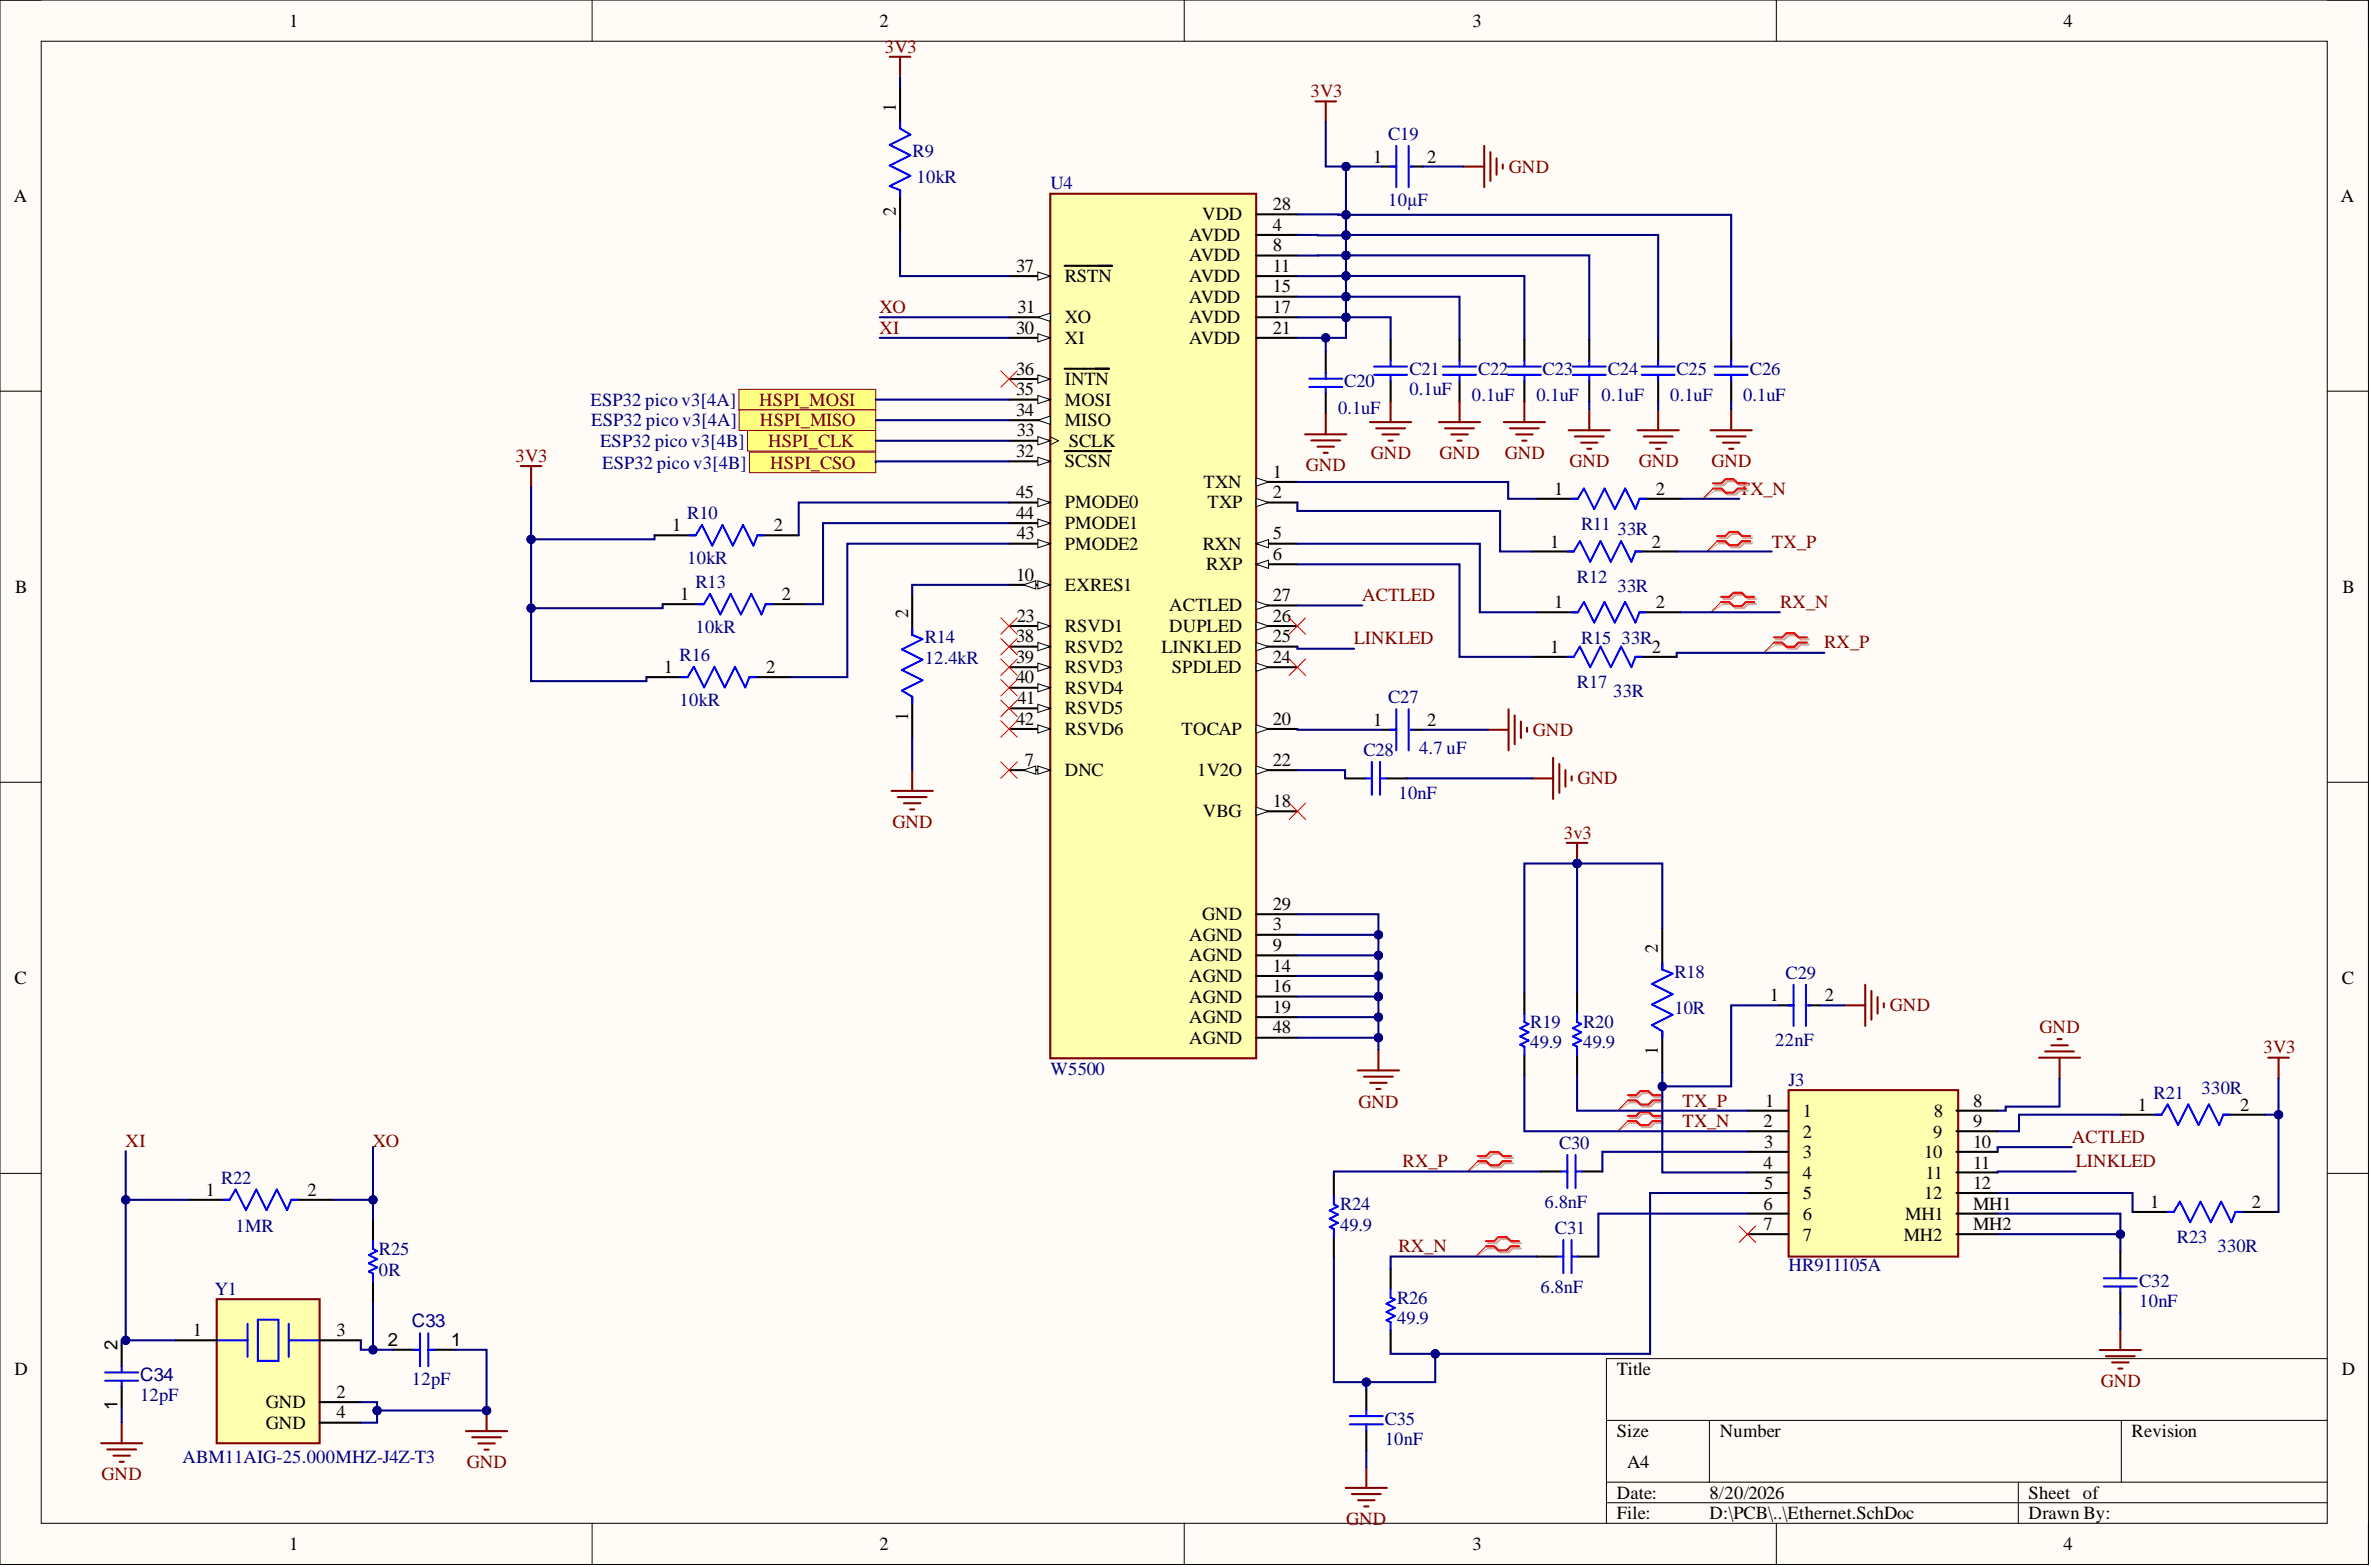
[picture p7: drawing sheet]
<svg xmlns="http://www.w3.org/2000/svg" width="292mm" height="193mm" viewBox="0 0 292 193" stroke-linecap="round" stroke-linejoin="round" font-family="sans-serif">
<defs><g id="words">
<g font-size="2.3">
<text x="35.6" y="3.3">1</text>
<text x="108.3" y="3.3">2</text>
<text x="181.4" y="3.3">3</text>
<text x="254.2" y="3.3">4</text>
<text x="110.4" y="13.8" transform="rotate(-90 110.4 13.8)">1</text>
<text x="169.2" y="20">1</text>
<text x="175.8" y="20">2</text>
<text x="1.7" y="24.8">A</text>
<text x="110.4" y="26.5" transform="rotate(-90 110.4 26.5)">2</text>
<text x="146.5" y="29.7">AVDD</text>
<text x="148.1" y="27.1">VDD</text>
<text x="156.8" y="25.9">28</text>
<text x="156.8" y="28.4">4</text>
<text x="288.4" y="24.8">A</text>
<text x="125.2" y="33.5">37</text>
<text x="131.2" y="34.7">RSTN</text>
<text x="146.5" y="32.2">AVDD</text>
<text x="146.5" y="34.7">AVDD</text>
<text x="156.8" y="30.9">8</text>
<text x="156.8" y="33.5">11</text>
<text x="125.2" y="41.1">30</text>
<text x="125.3" y="38.5">31</text>
<text x="131.2" y="39.8">XO</text>
<text x="146.5" y="37.3">AVDD</text>
<text x="146.5" y="39.8">AVDD</text>
<text x="156.8" y="36">15</text>
<text x="156.8" y="38.5">17</text>
<text x="156.8" y="41.1">21</text>
<text x="125.2" y="46.1">36</text>
<text x="131.2" y="42.3">XI</text>
<text x="131.2" y="47.4">INTN</text>
<text x="146.5" y="42.3">AVDD</text>
<text x="125.2" y="48.7">35</text>
<text x="125.2" y="51.2">34</text>
<text x="125.3" y="53.7">33</text>
<text x="131.2" y="49.9">MOSI</text>
<text x="131.2" y="52.5">MISO</text>
<text x="125.2" y="56.3">32</text>
<text x="131.2" y="57.5">SCSN</text>
<text x="131.7" y="55">SCLK</text>
<text x="156.8" y="58.8">1</text>
<text x="82.8" y="65.4">1</text>
<text x="95.3" y="65.4">2</text>
<text x="125.2" y="61.4">45</text>
<text x="125.2" y="63.9">44</text>
<text x="131.2" y="62.6">PMODE0</text>
<text x="131.2" y="65.2">PMODE1</text>
<text x="148.3" y="60.1">TXN</text>
<text x="148.8" y="62.6">TXP</text>
<text x="156.8" y="61.4">2</text>
<text x="191.5" y="60.9">1</text>
<text x="204" y="60.9">2</text>
<text x="125.2" y="71.5">10</text>
<text x="125.3" y="66.4">43</text>
<text x="131.2" y="67.7">PMODE2</text>
<text x="148.2" y="67.7">RXN</text>
<text x="148.6" y="70.2">RXP</text>
<text x="156.8" y="66.4">5</text>
<text x="156.8" y="69">6</text>
<text x="191" y="67.4">1</text>
<text x="203.5" y="67.4">2</text>
<text x="1.9" y="73">B</text>
<text x="83.8" y="73.9">1</text>
<text x="96.3" y="73.9">2</text>
<text x="111.9" y="76.1" transform="rotate(-90 111.9 76.1)">2</text>
<text x="125.3" y="76.6">23</text>
<text x="131.2" y="72.8">EXRES1</text>
<text x="131.2" y="77.8">RSVD1</text>
<text x="144" y="75.3">ACTLED</text>
<text x="144" y="77.8">DUPLED</text>
<text x="156.8" y="74">27</text>
<text x="156.8" y="76.6">26</text>
<text x="191.5" y="74.9">1</text>
<text x="204" y="74.9">2</text>
<text x="288.6" y="73">B</text>
<text x="81.8" y="82.9">1</text>
<text x="94.4" y="82.9">2</text>
<text x="125.2" y="79.1">38</text>
<text x="125.2" y="81.6">39</text>
<text x="131.2" y="80.4">RSVD2</text>
<text x="131.2" y="82.9">RSVD3</text>
<text x="143.1" y="80.4">LINKLED</text>
<text x="144.4" y="82.9">SPDLED</text>
<text x="156.8" y="79.1">25</text>
<text x="156.8" y="81.6">24</text>
<text x="191" y="80.4">1</text>
<text x="203.5" y="80.4">2</text>
<text x="111.9" y="88.7" transform="rotate(-90 111.9 88.7)">1</text>
<text x="125.2" y="84.2">40</text>
<text x="125.2" y="89.2">42</text>
<text x="125.3" y="86.7">41</text>
<text x="131.2" y="85.4">RSVD4</text>
<text x="131.2" y="88">RSVD5</text>
<text x="156.8" y="89.2">20</text>
<text x="169.2" y="89.4">1</text>
<text x="175.8" y="89.4">2</text>
<text x="126.3" y="94.3">7</text>
<text x="131.2" y="90.5">RSVD6</text>
<text x="131.2" y="95.6">DNC</text>
<text x="145.6" y="90.5">TOCAP</text>
<text x="147.5" y="95.6">1V2O</text>
<text x="156.8" y="94.3">22</text>
<text x="148.2" y="100.6">VBG</text>
<text x="156.8" y="99.4">18</text>
<text x="148.1" y="113.3">GND</text>
<text x="156.8" y="112">29</text>
<text x="146.5" y="115.9">AGND</text>
<text x="146.5" y="118.4">AGND</text>
<text x="156.8" y="114.6">3</text>
<text x="156.8" y="117.1">9</text>
<text x="156.8" y="119.7">14</text>
<text x="204.2" y="117.4" transform="rotate(-90 204.2 117.4)">2</text>
<text x="1.8" y="121.2">C</text>
<text x="146.5" y="120.9">AGND</text>
<text x="146.5" y="123.5">AGND</text>
<text x="146.5" y="126">AGND</text>
<text x="156.8" y="122.2">16</text>
<text x="156.8" y="124.7">19</text>
<text x="218" y="123.3">1</text>
<text x="224.8" y="123.3">2</text>
<text x="288.5" y="121.2">C</text>
<text x="146.5" y="128.5">AGND</text>
<text x="156.8" y="127.3">48</text>
<text x="204.2" y="129.9" transform="rotate(-90 204.2 129.9)">1</text>
<text x="217.4" y="136.3">1</text>
<text x="222.1" y="137.6">1</text>
<text x="238.2" y="137.6">8</text>
<text x="243.1" y="136.3">8</text>
<text x="263.4" y="136.8">1</text>
<text x="276" y="136.8">2</text>
<text x="217.3" y="138.8">2</text>
<text x="217.3" y="143.9">4</text>
<text x="217.4" y="141.4">3</text>
<text x="222.1" y="140.1">2</text>
<text x="222.1" y="142.6">3</text>
<text x="237.1" y="142.6">10</text>
<text x="238.2" y="140.1">9</text>
<text x="243.1" y="138.8">9</text>
<text x="243.1" y="141.4">10</text>
<text x="243.1" y="143.9">11</text>
<text x="25.4" y="147.3">1</text>
<text x="37.9" y="147.3">2</text>
<text x="217.3" y="149">6</text>
<text x="217.4" y="146.4">5</text>
<text x="222.1" y="145.2">4</text>
<text x="222.1" y="147.7">5</text>
<text x="237.1" y="147.7">12</text>
<text x="237.2" y="145.2">11</text>
<text x="243.1" y="146.4">12</text>
<text x="243.1" y="149">MH1</text>
<text x="264.9" y="148.7">1</text>
<text x="277.4" y="148.7">2</text>
<text x="217.3" y="151.5">7</text>
<text x="222.1" y="150.2">6</text>
<text x="222.1" y="152.8">7</text>
<text x="234.5" y="152.8">MH2</text>
<text x="234.7" y="150.2">MH1</text>
<text x="243.1" y="151.5">MH2</text>
<text x="14.5" y="166.2" transform="rotate(-90 14.5 166.2)">2</text>
<text x="23.8" y="164.5">1</text>
<text x="41.4" y="164.5">3</text>
<text x="47.8" y="165.7">2</text>
<text x="55.6" y="165.7">1</text>
<text x="1.8" y="169.3">D</text>
<text x="14.5" y="173.6" transform="rotate(-90 14.5 173.6)">1</text>
<text x="32.7" y="173.4">GND</text>
<text x="41.4" y="172.1">2</text>
<text x="199.2" y="169.3">Title</text>
<text x="288.5" y="169.3">D</text>
<text x="32.7" y="175.9">GND</text>
<text x="41.4" y="174.7">4</text>
<text x="199.2" y="176.9">Size</text>
<text x="211.9" y="176.9">Number</text>
<text x="262.6" y="176.9">Revision</text>
<text x="199.2" y="184.5">Date:</text>
<text x="200.4" y="180.7">A4</text>
<text x="210.6" y="184.5">8/20/2026</text>
<text x="249.9" y="184.5">Sheet of</text>
<text x="35.6" y="190.9">1</text>
<text x="108.3" y="190.9">2</text>
<text x="181.4" y="190.9">3</text>
<text x="199.2" y="187.1">File:</text>
<text x="210.6" y="187.1">D:\PCB\..\Ethernet.SchDoc</text>
<text x="249.9" y="187.1">Drawn By:</text>
<text x="254.2" y="190.9">4</text>
</g>
<g font-size="2.3" fill="#800000">
<text x="109" y="6.5">3V3</text>
<text x="161.5" y="12">3V3</text>
<text x="185.9" y="21.3">GND</text>
<text x="108.3" y="41.1">XI</text>
<text x="108.3" y="38.5">XO</text>
<text x="93.5" y="49.9">HSPI_MOSI</text>
<text x="93.6" y="52.5">HSPI_MISO</text>
<text x="63.5" y="56.9">3V3</text>
<text x="94.6" y="55">HSPI_CLK</text>
<text x="94.9" y="57.7">HSPI_CSO</text>
<text x="160.9" y="58.1">GND</text>
<text x="168.9" y="56.5">GND</text>
<text x="177.4" y="56.5">GND</text>
<text x="185.4" y="56.5">GND</text>
<text x="193.3" y="57.5">GND</text>
<text x="201.9" y="57.5">GND</text>
<text x="210.8" y="57.5">GND</text>
<text x="214.2" y="60.9">TX_N</text>
<text x="218.3" y="67.4">TX_P</text>
<text x="167.8" y="74">ACTLED</text>
<text x="219.3" y="74.9">RX_N</text>
<text x="166.8" y="79.3">LINKLED</text>
<text x="224.7" y="79.9">RX_P</text>
<text x="188.9" y="90.7">GND</text>
<text x="109.9" y="102">GND</text>
<text x="194.4" y="96.6">GND</text>
<text x="192.7" y="103.3">3v3</text>
<text x="232.8" y="124.6">GND</text>
<text x="251.3" y="127.2">GND</text>
<text x="278.8" y="129.7">3V3</text>
<text x="167.4" y="136.4">GND</text>
<text x="207.3" y="136.3">TX_P</text>
<text x="15.5" y="141.3">XI</text>
<text x="45.9" y="141.3">XO</text>
<text x="172.8" y="143.7">RX_P</text>
<text x="207.3" y="138.8">TX_N</text>
<text x="255.2" y="140.8">ACTLED</text>
<text x="255.8" y="143.7">LINKLED</text>
<text x="172.3" y="154.2">RX_N</text>
<text x="258.8" y="170.9">GND</text>
<text x="12.5" y="182.3">GND</text>
<text x="57.5" y="180.8">GND</text>
<text x="165.9" y="187.8">GND</text>
</g>
<g font-size="2.3" fill="#000080">
<text x="171" y="17.2">C19</text>
<text x="112.4" y="19.4">R9</text>
<text x="112.9" y="22.5">10kR</text>
<text x="129.4" y="23.3">U4</text>
<text x="171" y="25.4">10µF</text>
<text x="165.6" y="47.7">C20</text>
<text x="173.6" y="46.1">C21</text>
<text x="182.1" y="46.1">C22</text>
<text x="190" y="46.1">C23</text>
<text x="198.1" y="46.1">C24</text>
<text x="206.5" y="46.1">C25</text>
<text x="215.6" y="46.1">C26</text>
<text x="72.7" y="49.9">ESP32 pico v3[4A]</text>
<text x="72.8" y="52.5">ESP32 pico v3[4A]</text>
<text x="164.8" y="51">0.1uF</text>
<text x="173.6" y="48.7">0.1uF</text>
<text x="181.3" y="49.4">0.1uF</text>
<text x="189.3" y="49.4">0.1uF</text>
<text x="197.3" y="49.4">0.1uF</text>
<text x="205.8" y="49.4">0.1uF</text>
<text x="214.7" y="49.4">0.1uF</text>
<text x="73.9" y="55">ESP32 pico v3[4B]</text>
<text x="74.2" y="57.7">ESP32 pico v3[4B]</text>
<text x="84.7" y="63.9">R10</text>
<text x="194.8" y="65.2">R11</text>
<text x="199.3" y="65.9">33R</text>
<text x="84.7" y="69.5">10kR</text>
<text x="194.3" y="71.7">R12</text>
<text x="85.7" y="78">10kR</text>
<text x="85.7" y="72.4">R13</text>
<text x="199.3" y="72.9">33R</text>
<text x="83.7" y="81.4">R16</text>
<text x="113.9" y="81.7">12.4kR</text>
<text x="113.9" y="79.2">R14</text>
<text x="194.8" y="79.3">R15</text>
<text x="199.8" y="79.3">33R</text>
<text x="83.7" y="87">10kR</text>
<text x="171" y="86.6">C27</text>
<text x="194.3" y="84.8">R17</text>
<text x="198.8" y="85.9">33R</text>
<text x="168" y="93">C28</text>
<text x="174.8" y="92.9">4.7 uF</text>
<text x="172.3" y="98.4">10nF</text>
<text x="206.3" y="124.8">10R</text>
<text x="206.3" y="120.4">R18</text>
<text x="220" y="120.5">C29</text>
<text x="188.5" y="129.1">49.9</text>
<text x="188.5" y="126.6">R19</text>
<text x="195" y="129.1">49.9</text>
<text x="195" y="126.6">R20</text>
<text x="218.7" y="128.8">22nF</text>
<text x="129.4" y="132.3">W5500</text>
<text x="220.3" y="133.8">J3</text>
<text x="265.3" y="135.3">R21</text>
<text x="271.2" y="134.8">330R</text>
<text x="192.1" y="141.5">C30</text>
<text x="27.2" y="145.8">R22</text>
<text x="165.1" y="149.1">R24</text>
<text x="190.3" y="148.7">6.8nF</text>
<text x="29" y="151.8">1MR</text>
<text x="46.7" y="154.6">R25</text>
<text x="165.1" y="151.6">49.9</text>
<text x="191.6" y="151.9">C31</text>
<text x="268.2" y="153.1">R23</text>
<text x="273.2" y="154.2">330R</text>
<text x="26.5" y="159.5">Y1</text>
<text x="46.7" y="157.1">0R</text>
<text x="172.1" y="160.6">R26</text>
<text x="189.8" y="159.2">6.8nF</text>
<text x="220.3" y="156.6">HR911105A</text>
<text x="263.5" y="161">10nF</text>
<text x="263.5" y="158.4">C32</text>
<text x="50.7" y="163.4">C33</text>
<text x="172.1" y="163.1">49.9</text>
<text x="17.3" y="172.5">12pF</text>
<text x="17.3" y="170">C34</text>
<text x="50.7" y="170.5">12pF</text>
<text x="170.6" y="178">10nF</text>
<text x="170.6" y="175.4">C35</text>
<text x="22.5" y="180.2">ABM11AIG-25.000MHZ-J4Z-T3</text>
</g>
</g></defs>
<path d="M0 0h291.8v192.7h-291.8z" fill-rule="evenodd" fill="#fffcf8"/>
<path d="M0 0h291.8v192.7h-291.8z" fill="none" stroke="#000" stroke-width=".12"/>
<path d="M5.1 5.1h281.6v182.5h-281.6z" fill-rule="evenodd" fill="#fffcf8"/>
<g fill="none" stroke="#000" stroke-width=".12">
<path d="M0 0h5.1M5.1 5.1h281.6v182.5h-281.6zM72.9 0v5.1M145.9 0v5.1M218.8 0v5.1M286.7 0h5.1v5.1M0 48.2h5.1M286.7 48.2h5.1M0 96.3h5.1M286.7 96.3h5.1M0 144.5h5.1M286.7 144.5h5.1"/>
<path d="M197.9 174.9h88.8M210.6 174.9v7.6M261.3 174.9v7.6M286.7 167.3h-88.8v20.3M72.9 187.6v5.1M145.9 187.6v5.1M197.9 182.5h88.8M197.9 185.1h88.8M218.8 187.6v5.1M248.7 182.5v5.1M291.8 187.6v5.1"/>
</g>
<path d="M129.4 23.9h25.4v106.4h-25.4z" fill-rule="evenodd" fill="#ffffb0"/>
<path d="M129.4 23.9h25.4v106.4h-25.4z" fill="none" stroke="#800000" stroke-width=".25"/>
<path d="M124.3 34h5.1" fill="none" stroke="#000" stroke-width=".25"/>
<path d="M127.9 33.5l1.5 .5-1.5 .5z" fill="#f8fcff"/>
<path d="M127.9 33.5l1.5 .5-1.5 .5z" fill="none" stroke="#000" stroke-width=".12"/>
<path d="M124.3 39.1h5.1M131.2 32.7h5.8" fill="none" stroke="#000" stroke-width=".25"/>
<path d="M127.9 39.1l1.5-.5v1z" fill="#f8fcff"/>
<path d="M127.9 39.1l1.5-.5v1z" fill="none" stroke="#000" stroke-width=".12"/>
<path d="M124.3 41.6h5.1" fill="none" stroke="#000" stroke-width=".25"/>
<path d="M127.9 41.1l1.5 .5-1.5 .5z" fill="#f8fcff"/>
<path d="M127.9 41.1l1.5 .5-1.5 .5z" fill="none" stroke="#000" stroke-width=".12"/>
<path d="M124.3 46.7h5.1" fill="none" stroke="#000" stroke-width=".25"/>
<path d="M127.9 46.2l1.5 .5-1.5 .5z" fill="#f8fcff"/>
<path d="M127.9 46.2l1.5 .5-1.5 .5z" fill="none" stroke="#000" stroke-width=".12"/>
<path d="M124.3 49.2h5.1M131.2 45.4h5.4" fill="none" stroke="#000" stroke-width=".25"/>
<path d="M127.9 48.7l1.5 .5-1.5 .5z" fill="#f8fcff"/>
<path d="M127.9 48.7l1.5 .5-1.5 .5z" fill="none" stroke="#000" stroke-width=".12"/>
<path d="M124.3 51.7h5.1" fill="none" stroke="#000" stroke-width=".25"/>
<path d="M127.9 51.7l1.5-.5v1.1z" fill="#f8fcff"/>
<path d="M127.9 51.7l1.5-.5v1.1z" fill="none" stroke="#000" stroke-width=".12"/>
<path d="M124.3 54.3h5.1" fill="none" stroke="#000" stroke-width=".25"/>
<path d="M127.9 53.8l1.5 .5-1.5 .5z" fill="#f8fcff"/>
<path d="M127.9 53.8l1.5 .5-1.5 .5zM129.4 53.8l1 .5-1 .5" fill="none" stroke="#000" stroke-width=".12"/>
<path d="M124.3 56.8h5.1" fill="none" stroke="#000" stroke-width=".25"/>
<path d="M127.9 56.3l1.5 .5-1.5 .5z" fill="#f8fcff"/>
<path d="M127.9 56.3l1.5 .5-1.5 .5z" fill="none" stroke="#000" stroke-width=".12"/>
<path d="M131.2 55.5h5.7M124.3 61.9h5.1" fill="none" stroke="#000" stroke-width=".25"/>
<path d="M127.9 61.4l1.5 .5-1.5 .5z" fill="#f8fcff"/>
<path d="M127.9 61.4l1.5 .5-1.5 .5z" fill="none" stroke="#000" stroke-width=".12"/>
<path d="M124.3 64.4h5.1" fill="none" stroke="#000" stroke-width=".25"/>
<path d="M127.9 63.9l1.5 .5-1.5 .5z" fill="#f8fcff"/>
<path d="M127.9 63.9l1.5 .5-1.5 .5z" fill="none" stroke="#000" stroke-width=".12"/>
<path d="M124.3 67h5.1" fill="none" stroke="#000" stroke-width=".25"/>
<path d="M127.9 66.4l1.5 .6-1.5 .5z" fill="#f8fcff"/>
<path d="M127.9 66.4l1.5 .6-1.5 .5z" fill="none" stroke="#000" stroke-width=".12"/>
<path d="M124.3 72h5.1" fill="none" stroke="#000" stroke-width=".25"/>
<path d="M127.9 71.5l1.5 .5-1.5 .5z" fill="#f8fcff"/>
<path d="M127.9 71.5l1.5 .5-1.5 .5z" fill="none" stroke="#000" stroke-width=".12"/>
<path d="M126.1 72l1.5-.5v1z" fill="#f8fcff"/>
<path d="M126.1 72l1.5-.5v1z" fill="none" stroke="#000" stroke-width=".12"/>
<path d="M124.3 77.1h5.1" fill="none" stroke="#000" stroke-width=".25"/>
<path d="M127.9 76.6l1.5 .5-1.5 .5z" fill="#f8fcff"/>
<path d="M127.9 76.6l1.5 .5-1.5 .5z" fill="none" stroke="#000" stroke-width=".12"/>
<path d="M124.3 79.6h5.1" fill="none" stroke="#000" stroke-width=".25"/>
<path d="M127.9 79.1l1.5 .5-1.5 .5z" fill="#f8fcff"/>
<path d="M127.9 79.1l1.5 .5-1.5 .5z" fill="none" stroke="#000" stroke-width=".12"/>
<path d="M124.3 82.2h5.1" fill="none" stroke="#000" stroke-width=".25"/>
<path d="M127.9 81.7l1.5 .5-1.5 .5z" fill="#f8fcff"/>
<path d="M127.9 81.7l1.5 .5-1.5 .5z" fill="none" stroke="#000" stroke-width=".12"/>
<path d="M124.3 84.7h5.1" fill="none" stroke="#000" stroke-width=".25"/>
<path d="M127.9 84.2l1.5 .5-1.5 .5z" fill="#f8fcff"/>
<path d="M127.9 84.2l1.5 .5-1.5 .5z" fill="none" stroke="#000" stroke-width=".12"/>
<path d="M124.3 87.2h5.1" fill="none" stroke="#000" stroke-width=".25"/>
<path d="M127.9 86.7l1.5 .5-1.5 .5z" fill="#f8fcff"/>
<path d="M127.9 86.7l1.5 .5-1.5 .5z" fill="none" stroke="#000" stroke-width=".12"/>
<path d="M124.3 89.8h5.1" fill="none" stroke="#000" stroke-width=".25"/>
<path d="M127.9 89.3l1.5 .5-1.5 .5z" fill="#f8fcff"/>
<path d="M127.9 89.3l1.5 .5-1.5 .5z" fill="none" stroke="#000" stroke-width=".12"/>
<path d="M124.3 94.8h5.1" fill="none" stroke="#000" stroke-width=".25"/>
<path d="M127.9 94.3l1.5 .5-1.5 .5z" fill="#f8fcff"/>
<path d="M127.9 94.3l1.5 .5-1.5 .5z" fill="none" stroke="#000" stroke-width=".12"/>
<path d="M126.1 94.8l1.5-.5v1z" fill="#f8fcff"/>
<path d="M126.1 94.8l1.5-.5v1z" fill="none" stroke="#000" stroke-width=".12"/>
<path d="M154.8 26.4h5M154.8 28.9h5M154.8 31.5h5M154.8 34h5M154.8 36.5h5M154.8 39.1h5M154.8 41.6h5M154.8 59.4h5" fill="none" stroke="#000" stroke-width=".25"/>
<path d="M154.8 58.8l1.5 .6-1.5 .5z" fill="#f8fcff"/>
<path d="M154.8 58.8l1.5 .6-1.5 .5z" fill="none" stroke="#000" stroke-width=".12"/>
<path d="M154.8 61.9h5" fill="none" stroke="#000" stroke-width=".25"/>
<path d="M154.8 61.4l1.5 .5-1.5 .5z" fill="#f8fcff"/>
<path d="M154.8 61.4l1.5 .5-1.5 .5z" fill="none" stroke="#000" stroke-width=".12"/>
<path d="M154.8 67h5" fill="none" stroke="#000" stroke-width=".25"/>
<path d="M154.8 67l1.5-.6v1.1z" fill="#f8fcff"/>
<path d="M154.8 67l1.5-.6v1.1z" fill="none" stroke="#000" stroke-width=".12"/>
<path d="M154.8 69.5h5" fill="none" stroke="#000" stroke-width=".25"/>
<path d="M154.8 69.5l1.5-.5v1z" fill="#f8fcff"/>
<path d="M154.8 69.5l1.5-.5v1z" fill="none" stroke="#000" stroke-width=".12"/>
<path d="M154.8 74.6h5" fill="none" stroke="#000" stroke-width=".25"/>
<path d="M154.8 74.1l1.5 .5-1.5 .5z" fill="#f8fcff"/>
<path d="M154.8 74.1l1.5 .5-1.5 .5z" fill="none" stroke="#000" stroke-width=".12"/>
<path d="M154.8 77.1h5" fill="none" stroke="#000" stroke-width=".25"/>
<path d="M154.8 76.6l1.5 .5-1.5 .5z" fill="#f8fcff"/>
<path d="M154.8 76.6l1.5 .5-1.5 .5z" fill="none" stroke="#000" stroke-width=".12"/>
<path d="M154.8 79.6h5" fill="none" stroke="#000" stroke-width=".25"/>
<path d="M154.8 79.1l1.5 .5-1.5 .5z" fill="#f8fcff"/>
<path d="M154.8 79.1l1.5 .5-1.5 .5z" fill="none" stroke="#000" stroke-width=".12"/>
<path d="M154.8 82.2h5" fill="none" stroke="#000" stroke-width=".25"/>
<path d="M154.8 81.7l1.5 .5-1.5 .5z" fill="#f8fcff"/>
<path d="M154.8 81.7l1.5 .5-1.5 .5z" fill="none" stroke="#000" stroke-width=".12"/>
<path d="M154.8 89.8h5" fill="none" stroke="#000" stroke-width=".25"/>
<path d="M154.8 89.3l1.5 .5-1.5 .5z" fill="#f8fcff"/>
<path d="M154.8 89.3l1.5 .5-1.5 .5z" fill="none" stroke="#000" stroke-width=".12"/>
<path d="M154.8 94.8h5" fill="none" stroke="#000" stroke-width=".25"/>
<path d="M154.8 94.3l1.5 .5-1.5 .5z" fill="#f8fcff"/>
<path d="M154.8 94.3l1.5 .5-1.5 .5z" fill="none" stroke="#000" stroke-width=".12"/>
<path d="M154.8 99.9h5" fill="none" stroke="#000" stroke-width=".25"/>
<path d="M154.8 99.4l1.5 .5-1.5 .5z" fill="#f8fcff"/>
<path d="M154.8 99.4l1.5 .5-1.5 .5z" fill="none" stroke="#000" stroke-width=".12"/>
<g fill="none" stroke="#000" stroke-width=".25">
<path d="M163.3 43.3v2.6M163.3 48.4v2.5M171.3 41.8v2.6M171.3 46.9v2.5M179.8 41.8v2.6M179.8 46.9v2.5M187.8 41.8v2.6M187.8 46.9v2.5M195.8 41.8v2.6M195.8 46.9v2.5M204.3 41.8v2.6M204.3 46.9v2.5"/>
<path d="M213.3 41.8v2.6M213.3 46.9v2.5M154.8 112.6h5M154.8 115.1h5M154.8 117.7h5M154.8 120.2h5M154.8 122.7h5M154.8 125.3h5M154.8 127.8h5"/>
</g>
<g fill="none" stroke="#800000" stroke-width=".25">
<path d="M162.1 12.5h2.5M163.3 12.5v2.5M160.8 53.5h5.1M161.5 54.2h3.6M162.3 55h2M163.1 55.8h.5M163.3 50.9v2.6M168.8 52h5.1M169.5 52.7h3.6M170.3 53.5h2M171.1 54.3h.5M171.3 49.4v2.6"/>
<path d="M177.3 52h5M178 52.7h3.6M178.8 53.5h2M179.6 54.3h.5M179.8 49.4v2.6M185.3 52h5M186 52.7h3.6M186.8 53.5h2M187.5 54.3h.6M187.8 49.4v2.6M193.3 53h5M194 53.7h3.6"/>
<path d="M194.8 54.5h2M195.5 55.3h.5M195.8 50.5v2.5M201.7 53h5.1M202.5 53.7h3.6M203.3 54.5h2M204 55.3h.5M204.3 50.5v2.5M210.7 53h5.1M211.5 53.7h3.6M212.3 54.5h2M213 55.3h.5"/>
<path d="M213.3 50.5v2.5M167.3 131.8h5.1M168 132.6h3.6M168.8 133.3h2M169.6 134.1h.5M169.8 129.3v2.5"/>
</g>
<g fill="none" stroke="#00f" stroke-width=".25">
<path d="M161.3 46.6h4.1M161.3 47.7h4.1M163.3 45.9v.7M163.3 47.7v.7M169.3 45.1h4M169.3 46.2h4M171.3 44.4v.7M171.3 46.2v.7M177.8 45.1h4M177.8 46.2h4M179.8 44.4v.7M179.8 46.2v.7"/>
<path d="M185.8 45.1h4M185.8 46.2h4M187.8 44.4v.7M187.8 46.2v.7M193.8 45.1h4M193.8 46.2h4M195.8 44.4v.7M195.8 46.2v.7M202.3 45.1h4M202.3 46.2h4M204.3 44.4v.7M204.3 46.2v.7"/>
<path d="M211.2 45.1h4.1M211.2 46.2h4.1M213.3 44.4v.7M213.3 46.2v.7"/>
</g>
<path d="M220.4 134.2h20.8v20.5h-20.8z" fill-rule="evenodd" fill="#ffffb0"/>
<path d="M220.4 134.2h20.8v20.5h-20.8zM251.2 130.2h5.1M252 129.5h3.5M252.7 128.7h2M253.5 128h.5M253.7 130.2v2.6M258.7 166.3h5.1M259.4 167h3.6M260.2 167.8h2M261 168.5h.5M261.2 163.7v2.6" fill="none" stroke="#800000" stroke-width=".25"/>
<g fill="none" stroke="#000" stroke-width=".25">
<path d="M215.3 136.8h5.1M215.3 139.3h5.1M241 136.8h5.1M241 139.3h5.1M261.2 137.3h5.1M273.9 137.3h5.1M215.3 141.8h5.1M215.3 144.4h5.1M215.3 146.9h5.1M215.3 149.4h5.1M215.3 152h5.1M241 141.8h5.1"/>
<path d="M241 144.4h5.1M241 146.9h5.1M241 149.4h5.1M241 152h5.1M262.7 149.2h5.1M275.4 149.2h5.1"/>
</g>
<path d="M265.5 137.3h.8l.8-1.3 1.2 2.5 1.3-2.5 1.3 2.5 1.2-2.5 1.3 2.5 .5-1.2h.8M267 149.2h.8l.8-1.2 1.2 2.5 1.3-2.5 1.3 2.5 1.2-2.5 1.3 2.5 .5-1.3h.8" fill="none" stroke="#00f" stroke-width=".25"/>
<path d="M214.3 151l2 2M216.3 151l-2 2" fill="none" stroke="#f00" stroke-width=".12"/>
<path d="M26.7 160h12.7v17.7h-12.7z" fill-rule="evenodd" fill="#ffffb0"/>
<path d="M26.7 160h12.7v17.7h-12.7zM12.5 177.7h5M13.2 178.5h3.6M14 179.3h2M15 175.2v2.5M57.4 176.2h5.1M58.2 177h3.5M58.9 177.8h2.1M59.7 178.5h.5M59.9 173.7v2.5M14.7 180h.5" fill="none" stroke="#800000" stroke-width=".25"/>
<g fill="none" stroke="#00f" stroke-width=".25">
<path d="M13 169h4M13 170h4M15 168.3v.7M15 170v.8M26.7 165.1h3.8M30.5 163v4.1M31.8 162.5h2.5v5.1h-2.5zM35.6 163v4.1M35.6 165.1h3.8M51 166.2h.7M51.7 164.2v4M52.8 164.2v4"/>
<path d="M52.8 166.2h.7"/>
</g>
<path d="M15 165.7v2.6M15 170.8v2.5M21.6 165.1h5.1M39.4 165.1h5.1M39.4 172.7h5.1M39.4 175.2h5.1M48.5 166.2h2.5M53.5 166.2h2.6" fill="none" stroke="#000" stroke-width=".25"/>
<circle cx="59.9" cy="173.7" r=".51" fill="#000080"/>
<circle cx="59.9" cy="173.7" r=".51" fill="none" stroke="#000080" stroke-width=".12"/>
<path d="M23.2 147.8h5.1M35.9 147.8h5.1M46 150.2v2.6M46 157.9v2.5" fill="none" stroke="#000" stroke-width=".25"/>
<path d="M27.5 147.8h.8l.7-1.3 1.3 2.5 1.3-2.5 1.2 2.5 1.3-2.5 1.3 2.5 .5-1.2h.7M46 152.8v1l.5 .2-1.1 .6 1.1 .5-1.1 .5 1.1 .5-1.1 .5 .6 .2v1.1" fill="none" stroke="#00f" stroke-width=".25"/>
<path d="M91 47.9h16.9v2.6h-16.9z" fill-rule="evenodd" fill="#ffff80"/>
<path d="M91 47.9h16.9v2.6h-16.9z" fill="none" stroke="#800000" stroke-width=".12"/>
<path d="M91.1 50.5h16.8v2.5h-16.8z" fill-rule="evenodd" fill="#ffff80"/>
<path d="M91.1 50.5h16.8v2.5h-16.8z" fill="none" stroke="#800000" stroke-width=".12"/>
<path d="M92.1 53h15.8v2.5h-15.8z" fill-rule="evenodd" fill="#ffff80"/>
<path d="M92.1 53h15.8v2.5h-15.8z" fill="none" stroke="#800000" stroke-width=".12"/>
<path d="M92.3 55.7h15.6v2.5h-15.6z" fill-rule="evenodd" fill="#ffff80"/>
<path d="M92.3 55.7h15.6v2.5h-15.6z" fill="none" stroke="#800000" stroke-width=".12"/>
<g fill="none" stroke="#000" stroke-width=".25">
<path d="M110.9 10.7v5.1M110.9 23.4v5.1M170.2 20.5h1.8M173.8 20.5h1.5M80.6 65.9h5.1M81.6 74.4h5.1M93.3 65.9h5.1M94.3 74.4h5.1M112.4 73.1v5.1M188.8 67.9h5.1M189.3 61.4h5.1M189.3 75.4h5.1"/>
<path d="M201.5 67.9h5.1M202 61.4h5.1M202 75.4h5.1M79.6 83.4h5.1M92.3 83.4h5.1M112.4 85.8v5.1M165.7 95.9h2.5M170.2 89.9h1.8M170.8 95.9h2.5M173.8 89.9h1.5M188.8 80.9h5.1M201.5 80.9h5.1"/>
<path d="M187.8 122.3v2.5M187.8 129.9v2.5M194.3 122.3v2.5M194.3 129.9v2.5M164.3 144.8v2.5M164.3 152.4v2.5M171.3 156.2v2.6M168.3 171.1v2.5M168.3 176.2v2.5M171.3 163.8v2.6"/>
</g>
<g fill="none" stroke="#00f" stroke-width=".25">
<path d="M110.9 15.1v.7l1.3 .8-2.6 1.2 2.6 1.3-2.6 1.3 2.6 1.2-2.6 1.3 1.3 .5v.8M172 18v5M173.5 18v5M171.3 20.5h.7M173.8 20.5h.2M85 65.9h.7l.8-1.2 1.2 2.5 1.3-2.5 1.3 2.5 1.2-2.5 1.3 2.5 .5-1.3h.8M85.9 74.4h.8l.8-1.3 1.2 2.6 1.3-2.6 1.3 2.6 1.2-2.6 1.3 2.6 .5-1.3h.8M112.4 77.4v.8l1.2 .5-2.5 1.3 2.5 1.2-2.5 1.3 2.5 1.3-2.5 1.2 1.3 .8v.8M193.1 67.9h.8l.7-1.3 1.3 2.6 1.3-2.6 1.2 2.6 1.3-2.6 1.3 2.6 .5-1.3h.8M193.6 61.4h.8l.7-1.2 1.3 2.5 1.3-2.5 1.2 2.5 1.3-2.5 1.3 2.5 .5-1.3h.7M193.6 75.4h.8l.7-1.3 1.3 2.6 1.3-2.6 1.2 2.6 1.3-2.6 1.3 2.6 .5-1.3h.7M84 83.4h.7l.8-1.3 1.2 2.6 1.3-2.6 1.3 2.6 1.2-2.6 1.3 2.6 .5-1.3h.8"/>
<path d="M168.2 95.9h.8M169 93.8v4.1M170 93.8v4.1M170 95.9h.8M171.3 89.9h.7M172 87.3v5.1M173.5 87.3v5.1M173.8 89.9h.2M193.1 80.9h.8l.7-1.3 1.3 2.6 1.3-2.6 1.2 2.6 1.3-2.6 1.3 2.6 .5-1.3h.8M187.8 124.8v1.1l.5 .2-1 .5 1 .5-1 .5 1 .5-1 .5 .5 .3v1M194.3 124.8v1.1l.5 .2-1 .5 1 .5-1 .5 1 .5-1 .5 .5 .3v1M164.3 147.3v1l.5 .3-1 .5 1 .5-1 .5 1 .5-1 .5 .5 .3v1"/>
<path d="M171.3 158.8v1l.5 .2-1 .5 1 .6-1 .5 1 .5-1 .5 .5 .2v1M166.3 174.4h4.1M166.3 175.4h4.1M168.3 173.6v.8M168.3 175.4v.8"/>
</g>
<g fill="none" stroke="#800000" stroke-width=".25">
<path d="M109.6 7h2.6M110.9 7v2.5M182.9 18v5M183.6 18.7v3.6M184.4 19.5v2M180.3 20.5h2.6M185.1 20.3v.5M64.2 57.4h2.5M65.4 57.4v2.5M109.8 97.4h5.1M110.6 98.2h3.6M111.4 98.9h2"/>
<path d="M112.1 99.7h.5M112.4 94.9v2.5M183.3 89.9h2.5M185.8 87.3v5.1M186.6 88.1v3.5M187.4 88.9v2M188.1 89.6v.5M188.8 95.9h2.5M191.3 93.3v5.1M192.1 94.1v3.5M192.9 94.8v2.1M193.6 95.6v.5"/>
<path d="M193 103.8h2.6M194.3 103.8v2.5M279.4 130.2h2.6M280.7 130.2v2.6"/>
</g>
<g fill="none" stroke="#f00" stroke-width=".12">
<path d="M123.3 76.1l2 2M123.3 78.6l2 2M125.3 76.1l-2 2M125.3 78.6l-2 2M158.8 76.1l2 2M160.8 76.1l-2 2M123.3 93.8l2 2.1M123.3 81.2l2 2M123.3 83.7l2 2M123.3 86.2l2 2M123.3 88.8l2 2M125.3 93.8l-2 2.1"/>
<path d="M125.3 81.2l-2 2M125.3 83.7l-2 2M125.3 86.2l-2 2M125.3 88.8l-2 2M158.8 81.2l2 2M158.8 98.9l2 2M160.8 81.2l-2 2M160.8 98.9l-2 2"/>
</g>
<circle cx="194.3" cy="106.3" r=".51" fill="#000080"/>
<circle cx="194.3" cy="106.3" r=".51" fill="none" stroke="#000080" stroke-width=".12"/>
<path d="M204.8 114.3v5.1M204.8 127v5.1M219.2 123.8h1.8M222.7 123.8h1.6M189.3 154.7h2.5M189.8 144.3h2.5M194.4 154.7h2.5M194.9 144.3h2.5M261.2 154.1v2.6M261.2 159.2v2.5" fill="none" stroke="#000" stroke-width=".25"/>
<g fill="none" stroke="#00f" stroke-width=".25">
<path d="M204.8 118.6v.8l1.3 .5-2.6 1.3 2.6 1.2-2.6 1.3 2.6 1.3-2.6 1.2 1.3 .8v.8M220.2 123.8h.8M221 121.3v5M222.5 121.3v5M222.7 123.8h.3M191.8 154.7h.8M192.3 144.3h.8M192.6 152.7v4.1M193.1 142.2v4.1M193.6 152.7v4.1M193.6 154.7h.8M194.1 142.2v4.1"/>
<path d="M194.1 144.3h.8M259.2 157.4h4.1M259.2 158.4h4.1M261.2 156.7v.7M261.2 158.4v.8"/>
</g>
<path d="M227.3 123.8h2.5M229.8 121.3v5M230.6 122v3.6M231.3 122.8v2M232.1 123.6v.5M165.8 183.2h5.1M166.6 184h3.5M167.3 184.7h2M168.1 185.5h.5M168.3 180.7v2.5" fill="none" stroke="#800000" stroke-width=".25"/>
<path d="M123.3 45.7l2 2M125.3 45.7l-2 2M211 60.2l-1.2 1.2M211.5 66.6l-1.2 1.3M212 74.1l-1.2 1.3M218.5 79.1l-1.2 1.3M200.6 138l-1.3 1.3M200.6 135.5l-1.3 1.3M182.1 143l-1.3 1.3M183.1 153.5l-1.3 1.2" fill="none" stroke="#f00" stroke-width=".12"/>
<g fill="none" stroke="#d0a19e" stroke-width=".25">
<path d="M211.3 59.8h1l.5-.5h1l.5 .5h1.1M211.3 60.4h1l.5 .5h1l.5-.5h1.1M211.8 66.3h1l.5-.5h1l.5 .5h1.1M211.8 66.9h1l.5 .5h1l.5-.5h1.1M212.3 73.8h1l.5-.6h1l.5 .6h1.1M212.3 74.4h1l.5 .5h1l.5-.5h1.1M218.8 78.7h1l.5-.5h1l.5 .5h1.1M218.8 79.4h1l.5 .5h1l.5-.5h1.1M200.8 137.7h1l.5-.5h1.1l.5 .5h1M200.8 138.3h1l.5 .5h1.1l.5-.5h1M200.8 135.1h1l.5-.5h1.1l.5 .5h1M200.8 135.8h1l.5 .5h1.1l.5-.5h1"/>
<path d="M182.3 142.6h1l.6-.5h1l.5 .5h1M182.3 143.2h1l.6 .6h1l.5-.6h1M183.3 153.1h1l.6-.5h1l.5 .5h1M183.3 153.7h1l.6 .5h1l.5-.5h1"/>
</g>
<path d="M211.3 60.4l-1.5 1M211.8 66.9l-1.5 1M212.3 74.4l-1.5 1M218.8 79.4l-1.5 1M200.8 138.3l-1.5 1M200.8 135.8l-1.5 1M182.3 143.2l-1.5 1.1M183.3 153.7l-1.5 1" fill="none" stroke="#d0a19e" stroke-width=".12"/>
<g fill="none" stroke="#f00" stroke-width=".25">
<path d="M211 59.5h1.1l.5-.5h1l.5 .5h1M211 60.2h1.1l.5 .5h1l.5-.5h1M211.5 66h1.1l.5-.5h1l.5 .5h1M211.5 66.6h1.1l.5 .6h1l.5-.6h1M212 73.5h1.1l.5-.5h1l.5 .5h1M212 74.1h1.1l.5 .5h1l.5-.5h1M218.5 78.5h1.1l.5-.5h1l.5 .5h1M218.5 79.1h1.1l.5 .5h1l.5-.5h1M200.6 137.4h1l.5-.5h1l.5 .5h1M200.6 138h1l.5 .5h1l.5-.5h1M200.6 134.9h1l.5-.5h1l.5 .5h1M200.6 135.5h1l.5 .5h1l.5-.5h1"/>
<path d="M182.1 142.4h1l.5-.5h1l.5 .5h1M182.1 143h1l.5 .5h1l.5-.5h1M183.1 152.8h1l.5-.5h1l.5 .5h1M183.1 153.5h1l.5 .5h1l.5-.5h1"/>
</g>
<path d="M159.8 112.6h10v2.5h-10" fill="none" stroke="#000080" stroke-width=".25"/>
<circle cx="169.8" cy="115.1" r=".51" fill="#000080"/>
<circle cx="169.8" cy="115.1" r=".51" fill="none" stroke="#000080" stroke-width=".12"/>
<path d="M169.8 115.1v2.6h-10" fill="none" stroke="#000080" stroke-width=".25"/>
<circle cx="169.8" cy="117.7" r=".51" fill="#000080"/>
<circle cx="169.8" cy="117.7" r=".51" fill="none" stroke="#000080" stroke-width=".12"/>
<circle cx="169.8" cy="115.1" r=".51" fill="#000080"/>
<circle cx="169.8" cy="115.1" r=".51" fill="none" stroke="#000080" stroke-width=".12"/>
<path d="M169.8 117.7v2.5h-10" fill="none" stroke="#000080" stroke-width=".25"/>
<circle cx="169.8" cy="120.2" r=".51" fill="#000080"/>
<circle cx="169.8" cy="120.2" r=".51" fill="none" stroke="#000080" stroke-width=".12"/>
<circle cx="169.8" cy="117.7" r=".51" fill="#000080"/>
<circle cx="169.8" cy="117.7" r=".51" fill="none" stroke="#000080" stroke-width=".12"/>
<path d="M169.8 120.2v2.5h-10" fill="none" stroke="#000080" stroke-width=".25"/>
<circle cx="169.8" cy="122.7" r=".51" fill="#000080"/>
<circle cx="169.8" cy="122.7" r=".51" fill="none" stroke="#000080" stroke-width=".12"/>
<circle cx="169.8" cy="120.2" r=".51" fill="#000080"/>
<circle cx="169.8" cy="120.2" r=".51" fill="none" stroke="#000080" stroke-width=".12"/>
<path d="M169.8 122.7v2.6h-10" fill="none" stroke="#000080" stroke-width=".25"/>
<circle cx="169.8" cy="125.3" r=".51" fill="#000080"/>
<circle cx="169.8" cy="125.3" r=".51" fill="none" stroke="#000080" stroke-width=".12"/>
<circle cx="169.8" cy="122.7" r=".51" fill="#000080"/>
<circle cx="169.8" cy="122.7" r=".51" fill="none" stroke="#000080" stroke-width=".12"/>
<path d="M169.8 125.3v2.5h-10" fill="none" stroke="#000080" stroke-width=".25"/>
<circle cx="169.8" cy="127.8" r=".51" fill="#000080"/>
<circle cx="169.8" cy="127.8" r=".51" fill="none" stroke="#000080" stroke-width=".12"/>
<circle cx="169.8" cy="125.3" r=".51" fill="#000080"/>
<circle cx="169.8" cy="125.3" r=".51" fill="none" stroke="#000080" stroke-width=".12"/>
<path d="M169.8 127.8v1.5" fill="none" stroke="#000080" stroke-width=".25"/>
<circle cx="169.8" cy="127.8" r=".51" fill="#000080"/>
<circle cx="169.8" cy="127.8" r=".51" fill="none" stroke="#000080" stroke-width=".12"/>
<path d="M159.8 36.5h20v5.3" fill="none" stroke="#000080" stroke-width=".25"/>
<circle cx="165.8" cy="36.5" r=".51" fill="#000080"/>
<circle cx="165.8" cy="36.5" r=".51" fill="none" stroke="#000080" stroke-width=".12"/>
<path d="M159.8 34h28v7.8" fill="none" stroke="#000080" stroke-width=".25"/>
<circle cx="165.8" cy="34" r=".51" fill="#000080"/>
<circle cx="165.8" cy="34" r=".51" fill="none" stroke="#000080" stroke-width=".12"/>
<path d="M159.8 31.5h36v10.3" fill="none" stroke="#000080" stroke-width=".25"/>
<circle cx="165.8" cy="31.4" r=".51" fill="#000080"/>
<circle cx="165.8" cy="31.4" r=".51" fill="none" stroke="#000080" stroke-width=".12"/>
<path d="M159.8 26.4l53.5 .1v15.3" fill="none" stroke="#000080" stroke-width=".25"/>
<circle cx="165.8" cy="26.5" r=".51" fill="#000080"/>
<circle cx="165.8" cy="26.5" r=".51" fill="none" stroke="#000080" stroke-width=".12"/>
<path d="M165.8 31.4v2.6M195.8 49.4v1.1M204.3 49.4v1.1M213.3 49.4v1.1" fill="none" stroke="#000080" stroke-width=".25"/>
<circle cx="165.8" cy="31.4" r=".51" fill="#000080"/>
<circle cx="165.8" cy="31.4" r=".51" fill="none" stroke="#000080" stroke-width=".12"/>
<circle cx="165.8" cy="34" r=".51" fill="#000080"/>
<circle cx="165.8" cy="34" r=".51" fill="none" stroke="#000080" stroke-width=".12"/>
<path d="M21.6 165.1h-6.6v.6" fill="none" stroke="#000080" stroke-width=".25"/>
<circle cx="15.5" cy="165.1" r=".51" fill="#000080"/>
<circle cx="15.5" cy="165.1" r=".51" fill="none" stroke="#000080" stroke-width=".12"/>
<path d="M15 173.3v1.9M44.5 172.7h2v2.5h-2" fill="none" stroke="#000080" stroke-width=".25"/>
<circle cx="46.5" cy="173.7" r=".51" fill="#000080"/>
<circle cx="46.5" cy="173.7" r=".51" fill="none" stroke="#000080" stroke-width=".12"/>
<path d="M44.5 165.1v1.1h4" fill="none" stroke="#000080" stroke-width=".25"/>
<circle cx="46" cy="166.2" r=".51" fill="#000080"/>
<circle cx="46" cy="166.2" r=".51" fill="none" stroke="#000080" stroke-width=".12"/>
<path d="M56.1 166.2h3.8v7.5h-13.4" fill="none" stroke="#000080" stroke-width=".25"/>
<circle cx="46.5" cy="173.7" r=".51" fill="#000080"/>
<circle cx="46.5" cy="173.7" r=".51" fill="none" stroke="#000080" stroke-width=".12"/>
<circle cx="59.9" cy="173.7" r=".51" fill="#000080"/>
<circle cx="59.9" cy="173.7" r=".51" fill="none" stroke="#000080" stroke-width=".12"/>
<path d="M108.4 39.1h15.9M108.4 41.6h15.9M15.5 141.8v23.3" fill="none" stroke="#000080" stroke-width=".25"/>
<circle cx="15.5" cy="165.1" r=".51" fill="#000080"/>
<circle cx="15.5" cy="165.1" r=".51" fill="none" stroke="#000080" stroke-width=".12"/>
<circle cx="15.5" cy="147.8" r=".51" fill="#000080"/>
<circle cx="15.5" cy="147.8" r=".51" fill="none" stroke="#000080" stroke-width=".12"/>
<path d="M15.5 147.8h7.7" fill="none" stroke="#000080" stroke-width=".25"/>
<circle cx="15.5" cy="147.8" r=".51" fill="#000080"/>
<circle cx="15.5" cy="147.8" r=".51" fill="none" stroke="#000080" stroke-width=".12"/>
<path d="M41 147.8h5v2.4" fill="none" stroke="#000080" stroke-width=".25"/>
<circle cx="46" cy="147.8" r=".51" fill="#000080"/>
<circle cx="46" cy="147.8" r=".51" fill="none" stroke="#000080" stroke-width=".12"/>
<path d="M46 160.4v5.8" fill="none" stroke="#000080" stroke-width=".25"/>
<circle cx="46" cy="166.2" r=".51" fill="#000080"/>
<circle cx="46" cy="166.2" r=".51" fill="none" stroke="#000080" stroke-width=".12"/>
<path d="M46 141.3v6.5" fill="none" stroke="#000080" stroke-width=".25"/>
<circle cx="46" cy="147.8" r=".51" fill="#000080"/>
<circle cx="46" cy="147.8" r=".51" fill="none" stroke="#000080" stroke-width=".12"/>
<path d="M163.3 15v5.5h6.9M175.3 20.5h5M107.9 49.2h16.4M107.9 51.7h16.4M107.9 54.3h16.4M124.3 56.8h-16.4v.1" fill="none" stroke="#000080" stroke-width=".25"/>
<circle cx="165.8" cy="20.5" r=".51" fill="#000080"/>
<circle cx="165.8" cy="20.5" r=".51" fill="none" stroke="#000080" stroke-width=".12"/>
<g fill="none" stroke="#000080" stroke-width=".25">
<path d="M110.9 9.5v1.2M110.9 28.5v5.5h13.4M159.8 59.4h26v2h3.5M124.3 72h-11.9v1.1M124.3 61.9h-25.9v4M124.3 67h-19.9v16.4h-7M159.8 79.6v.3h7M159.8 74.6h8M159.8 61.9v1h25v5h4M159.8 67h22.5v8.4h7M159.8 69.5h20v11.4h9M206.6 67.9h11.7"/>
<path d="M207.1 61.4h7.2M207.1 75.4h12.2M112.4 90.9v4M159.8 89.8v.1h10.4M159.8 94.8h5.9v1.1M173.3 95.9h15.5M175.3 89.9h8M224.8 80.4h-18.2v.5M194.3 106.3h-6.5v16"/>
</g>
<circle cx="194.3" cy="106.3" r=".51" fill="#000080"/>
<circle cx="194.3" cy="106.3" r=".51" fill="none" stroke="#000080" stroke-width=".12"/>
<path d="M194.3 106.3v16M187.8 132.4v6.9h27.5M194.3 132.4v4.4h21" fill="none" stroke="#000080" stroke-width=".25"/>
<circle cx="194.3" cy="106.3" r=".51" fill="#000080"/>
<circle cx="194.3" cy="106.3" r=".51" fill="none" stroke="#000080" stroke-width=".12"/>
<path d="M194.3 106.3h10.5v8" fill="none" stroke="#000080" stroke-width=".25"/>
<circle cx="194.3" cy="106.3" r=".51" fill="#000080"/>
<circle cx="194.3" cy="106.3" r=".51" fill="none" stroke="#000080" stroke-width=".12"/>
<path d="M204.8 132.1v12.3h10.5" fill="none" stroke="#000080" stroke-width=".25"/>
<circle cx="204.8" cy="133.8" r=".51" fill="#000080"/>
<circle cx="204.8" cy="133.8" r=".51" fill="none" stroke="#000080" stroke-width=".12"/>
<path d="M164.3 154.9v15.3h12.5v-3.5h-5.5v-.3M189.3 154.7h-18v1.5M189.8 144.3h-25.5v.5M215.3 149.4h-18.4v5.3M215.3 141.8h-17.9v2.5" fill="none" stroke="#000080" stroke-width=".25"/>
<circle cx="168.3" cy="170.2" r=".51" fill="#000080"/>
<circle cx="168.3" cy="170.2" r=".51" fill="none" stroke="#000080" stroke-width=".12"/>
<circle cx="176.8" cy="166.7" r=".51" fill="#000080"/>
<circle cx="176.8" cy="166.7" r=".51" fill="none" stroke="#000080" stroke-width=".12"/>
<path d="M168.3 170.2v.9" fill="none" stroke="#000080" stroke-width=".25"/>
<circle cx="168.3" cy="170.2" r=".51" fill="#000080"/>
<circle cx="168.3" cy="170.2" r=".51" fill="none" stroke="#000080" stroke-width=".12"/>
<path d="M215.3 146.9h-12v19.8h-26.5M168.3 178.7v2M261.2 161.7v2" fill="none" stroke="#000080" stroke-width=".25"/>
<circle cx="176.8" cy="166.7" r=".51" fill="#000080"/>
<circle cx="176.8" cy="166.7" r=".51" fill="none" stroke="#000080" stroke-width=".12"/>
<path d="M219.2 123.8h-5.9v10h-8.5" fill="none" stroke="#000080" stroke-width=".25"/>
<circle cx="204.8" cy="133.8" r=".51" fill="#000080"/>
<circle cx="204.8" cy="133.8" r=".51" fill="none" stroke="#000080" stroke-width=".12"/>
<path d="M81.6 74.4v.5h-16.2M224.3 123.8h3" fill="none" stroke="#000080" stroke-width=".25"/>
<circle cx="65.4" cy="74.9" r=".51" fill="#000080"/>
<circle cx="65.4" cy="74.9" r=".51" fill="none" stroke="#000080" stroke-width=".12"/>
<path d="M80.6 65.9v.5h-15.2" fill="none" stroke="#000080" stroke-width=".25"/>
<circle cx="65.4" cy="66.4" r=".51" fill="#000080"/>
<circle cx="65.4" cy="66.4" r=".51" fill="none" stroke="#000080" stroke-width=".12"/>
<path d="M65.4 59.9v24h14.2v-.5" fill="none" stroke="#000080" stroke-width=".25"/>
<circle cx="65.4" cy="74.9" r=".51" fill="#000080"/>
<circle cx="65.4" cy="74.9" r=".51" fill="none" stroke="#000080" stroke-width=".12"/>
<circle cx="65.4" cy="66.4" r=".51" fill="#000080"/>
<circle cx="65.4" cy="66.4" r=".51" fill="none" stroke="#000080" stroke-width=".12"/>
<path d="M124.3 64.4h-22.9v10h-2M261.2 152v2.1" fill="none" stroke="#000080" stroke-width=".25"/>
<circle cx="261.2" cy="152" r=".51" fill="#000080"/>
<circle cx="261.2" cy="152" r=".51" fill="none" stroke="#000080" stroke-width=".12"/>
<path d="M246.1 146.9h16.6v2.3M246.1 149.4h15.1v2.6h-15.1" fill="none" stroke="#000080" stroke-width=".25"/>
<circle cx="261.2" cy="152" r=".51" fill="#000080"/>
<circle cx="261.2" cy="152" r=".51" fill="none" stroke="#000080" stroke-width=".12"/>
<path d="M253.7 132.8v3.5h-6.6v.5h-1M279 137.3h1.7M255.2 141.3h-9.1v.5M255.7 144.3h-9.6v.1" fill="none" stroke="#000080" stroke-width=".25"/>
<circle cx="280.7" cy="137.3" r=".51" fill="#000080"/>
<circle cx="280.7" cy="137.3" r=".51" fill="none" stroke="#000080" stroke-width=".12"/>
<path d="M280.7 132.8v16.4h-.2" fill="none" stroke="#000080" stroke-width=".25"/>
<circle cx="280.7" cy="137.3" r=".51" fill="#000080"/>
<circle cx="280.7" cy="137.3" r=".51" fill="none" stroke="#000080" stroke-width=".12"/>
<path d="M165.8 34v2.5M261.2 137.3h-12.5v2h-2.6" fill="none" stroke="#000080" stroke-width=".25"/>
<circle cx="165.8" cy="36.5" r=".51" fill="#000080"/>
<circle cx="165.8" cy="36.5" r=".51" fill="none" stroke="#000080" stroke-width=".12"/>
<circle cx="165.8" cy="34" r=".51" fill="#000080"/>
<circle cx="165.8" cy="34" r=".51" fill="none" stroke="#000080" stroke-width=".12"/>
<path d="M159.8 28.9l6 .1" fill="none" stroke="#000080" stroke-width=".25"/>
<circle cx="165.8" cy="29" r=".51" fill="#000080"/>
<circle cx="165.8" cy="29" r=".51" fill="none" stroke="#000080" stroke-width=".12"/>
<path d="M165.8 28.9h38.5v12.9" fill="none" stroke="#000080" stroke-width=".25"/>
<circle cx="165.8" cy="28.9" r=".51" fill="#000080"/>
<circle cx="165.8" cy="28.9" r=".51" fill="none" stroke="#000080" stroke-width=".12"/>
<path d="M165.8 26.5v4.9" fill="none" stroke="#000080" stroke-width=".25"/>
<circle cx="165.8" cy="31.4" r=".51" fill="#000080"/>
<circle cx="165.8" cy="31.4" r=".51" fill="none" stroke="#000080" stroke-width=".12"/>
<circle cx="165.8" cy="29" r=".51" fill="#000080"/>
<circle cx="165.8" cy="29" r=".51" fill="none" stroke="#000080" stroke-width=".12"/>
<circle cx="165.8" cy="28.9" r=".51" fill="#000080"/>
<circle cx="165.8" cy="28.9" r=".51" fill="none" stroke="#000080" stroke-width=".12"/>
<circle cx="165.8" cy="26.5" r=".51" fill="#000080"/>
<circle cx="165.8" cy="26.5" r=".51" fill="none" stroke="#000080" stroke-width=".12"/>
<path d="M165.8 20.5v6" fill="none" stroke="#000080" stroke-width=".25"/>
<circle cx="165.8" cy="26.5" r=".51" fill="#000080"/>
<circle cx="165.8" cy="26.5" r=".51" fill="none" stroke="#000080" stroke-width=".12"/>
<circle cx="165.8" cy="20.5" r=".51" fill="#000080"/>
<circle cx="165.8" cy="20.5" r=".51" fill="none" stroke="#000080" stroke-width=".12"/>
<path d="M165.8 36.5v2.6h-6" fill="none" stroke="#000080" stroke-width=".25"/>
<circle cx="165.8" cy="39.1" r=".51" fill="#000080"/>
<circle cx="165.8" cy="39.1" r=".51" fill="none" stroke="#000080" stroke-width=".12"/>
<circle cx="165.8" cy="36.5" r=".51" fill="#000080"/>
<circle cx="165.8" cy="36.5" r=".51" fill="none" stroke="#000080" stroke-width=".12"/>
<path d="M165.8 39.1v2.5h-6" fill="none" stroke="#000080" stroke-width=".25"/>
<circle cx="163.3" cy="41.6" r=".51" fill="#000080"/>
<circle cx="163.3" cy="41.6" r=".51" fill="none" stroke="#000080" stroke-width=".12"/>
<circle cx="165.8" cy="39.1" r=".51" fill="#000080"/>
<circle cx="165.8" cy="39.1" r=".51" fill="none" stroke="#000080" stroke-width=".12"/>
<path d="M163.3 41.6v1.7" fill="none" stroke="#000080" stroke-width=".25"/>
<circle cx="163.3" cy="41.6" r=".51" fill="#000080"/>
<circle cx="163.3" cy="41.6" r=".51" fill="none" stroke="#000080" stroke-width=".12"/>
<path d="M165.8 39.1h5.5v2.7" fill="none" stroke="#000080" stroke-width=".25"/>
<circle cx="165.8" cy="39.1" r=".51" fill="#000080"/>
<circle cx="165.8" cy="39.1" r=".51" fill="none" stroke="#000080" stroke-width=".12"/>
<use href="#words"/>
</svg>
